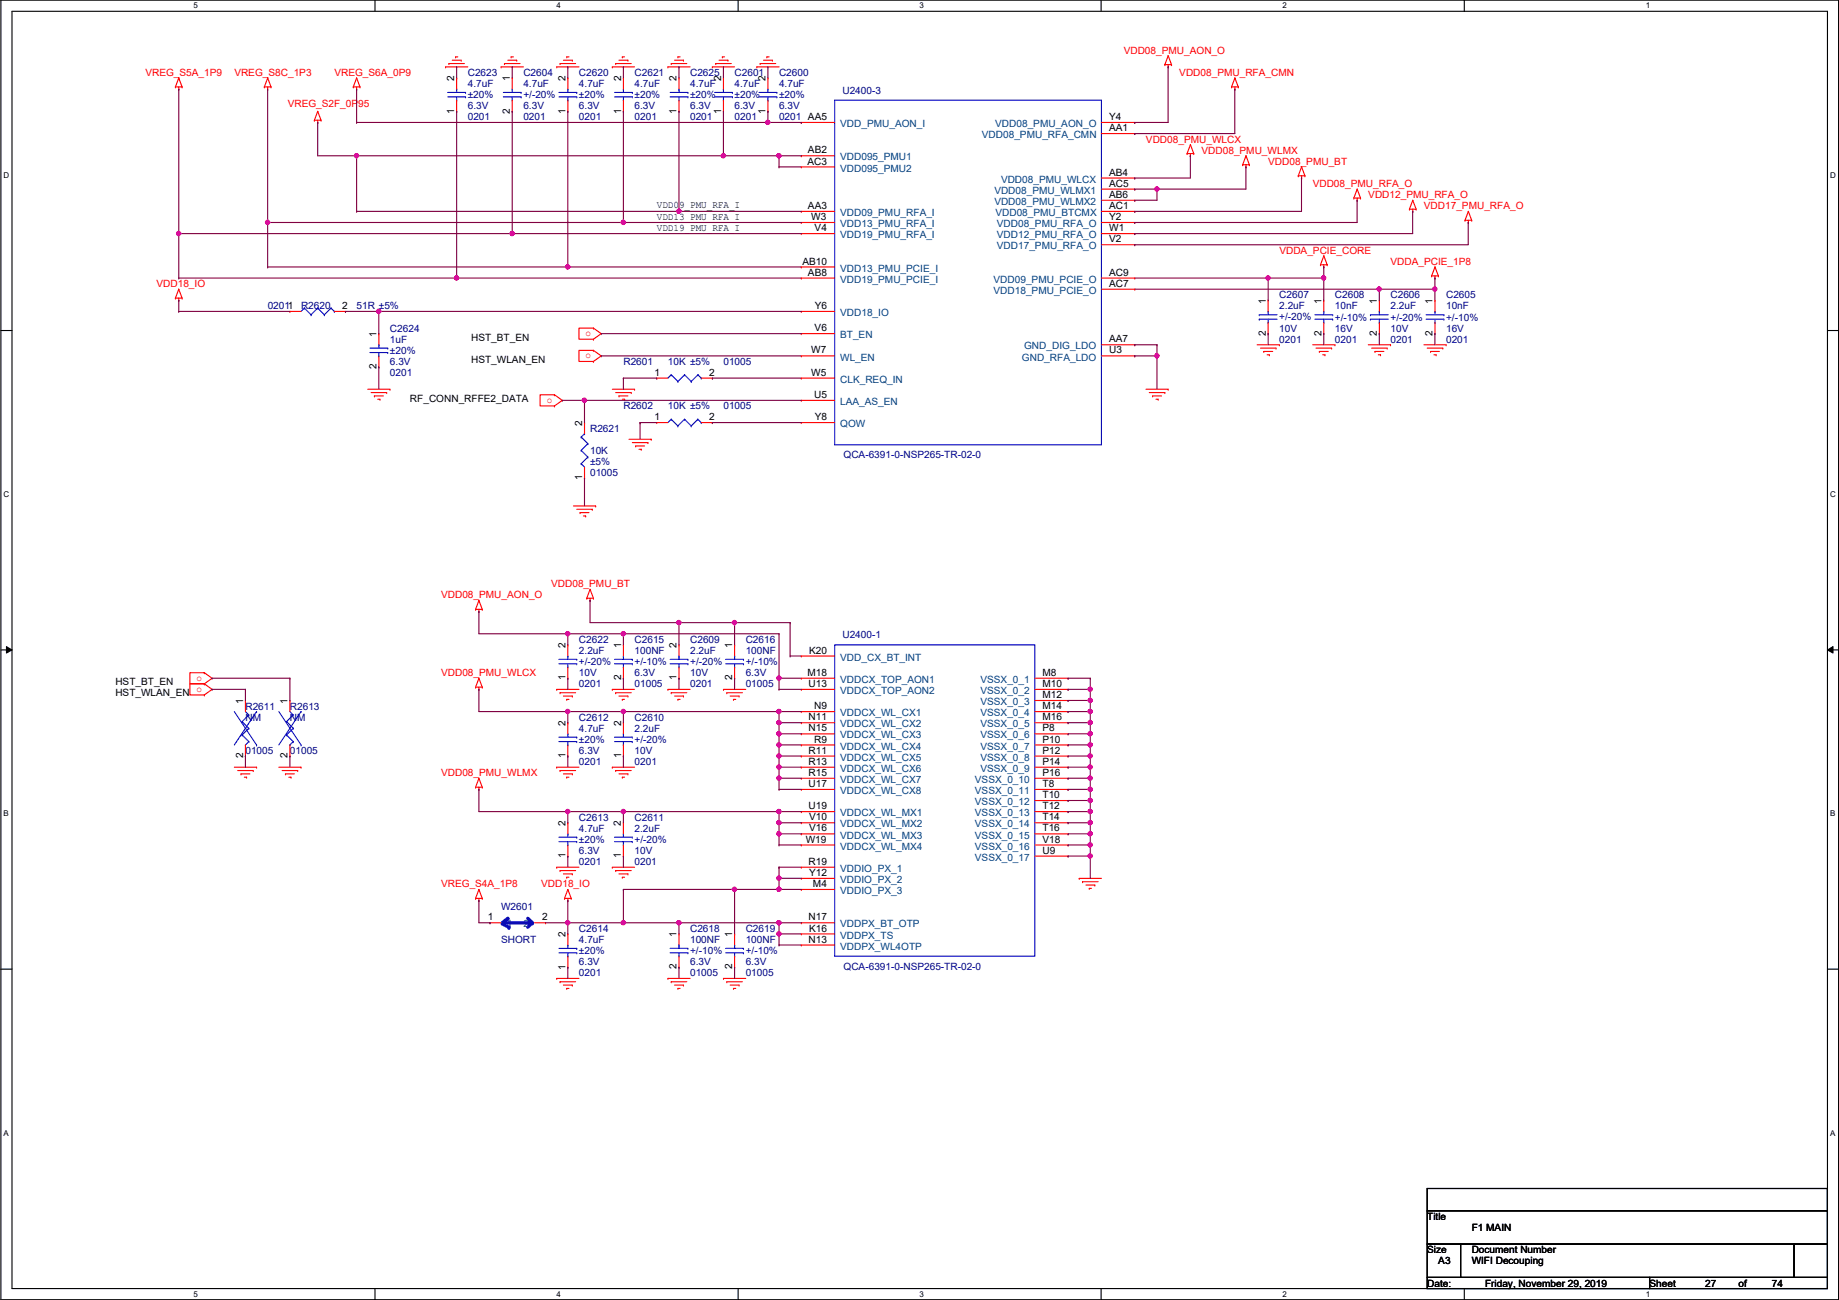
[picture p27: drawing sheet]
<svg xmlns="http://www.w3.org/2000/svg" width="420mm" height="297mm" viewBox="0 0 420 297" stroke-linecap="round" stroke-linejoin="round" font-family="sans-serif">
<defs><g id="words">
<g font-size="2.3" fill="#f00">
<text x="33.2" y="17.4">VREG_S5A_1P9</text>
<text x="53.5" y="17.4">VREG_S8C_1P3</text>
<text x="76.4" y="17.4">VREG_S6A_0P9</text>
<text x="256.7" y="12.3">VDD08_PMU_AON_O</text>
<text x="269.4" y="17.4">VDD08_PMU_RFA_CMN</text>
<text x="65.7" y="24.5">VREG_S2F_0P95</text>
<text x="261.8" y="32.6">VDD08_PMU_WLCX</text>
<text x="274.5" y="35.1">VDD08_PMU_WLMX</text>
<text x="289.8" y="37.7">VDD08_PMU_BT</text>
<text x="299.9" y="42.8">VDD08_PMU_RFA_O</text>
<text x="312.6" y="45.3">VDD12_PMU_RFA_O</text>
<text x="325.3" y="47.8">VDD17_PMU_RFA_O</text>
<text x="292.3" y="58">VDDA_PCIE_CORE</text>
<text x="35.8" y="65.6">VDD18_IO</text>
<text x="317.7" y="60.5">VDDA_PCIE_1P8</text>
<text x="133.8" y="76.8">o</text>
<text x="133.8" y="81.9">o</text>
<text x="124.9" y="92.1">o</text>
<text x="100.8" y="136.7">VDD08_PMU_AON_O</text>
<text x="125.9" y="134.2">VDD08_PMU_BT</text>
<text x="44.9" y="155.6">o</text>
<text x="100.8" y="154.5">VDD08_PMU_WLCX</text>
<text x="44.9" y="158.1">o</text>
<text x="100.8" y="177.4">VDD08_PMU_WLMX</text>
<text x="100.8" y="202.8">VREG_S4A_1P8</text>
<text x="123.6" y="202.8">VDD18_IO</text>
</g>
<g font-size="2.3" fill="#000080">
<text x="106.9" y="17.4">C2623</text>
<text x="119.6" y="17.4">C2604</text>
<text x="132.3" y="17.4">C2620</text>
<text x="145" y="17.4">C2621</text>
<text x="157.7" y="17.4">C2625</text>
<text x="167.8" y="17.4">C2601</text>
<text x="178" y="17.4">C2600</text>
<text x="106.9" y="19.9">4.7uF</text>
<text x="106.9" y="22.4">±20%</text>
<text x="119.6" y="19.9">4.7uF</text>
<text x="119.6" y="22.4">+/-20%</text>
<text x="132.3" y="19.9">4.7uF</text>
<text x="132.3" y="22.4">±20%</text>
<text x="145" y="19.9">4.7uF</text>
<text x="145" y="22.4">±20%</text>
<text x="157.7" y="19.9">4.7uF</text>
<text x="157.7" y="22.4">±20%</text>
<text x="167.8" y="19.9">4.7uF</text>
<text x="167.8" y="22.4">±20%</text>
<text x="178" y="19.9">4.7uF</text>
<text x="178" y="22.4">±20%</text>
<text x="192.5" y="21.4">U2400-3</text>
<text x="106.9" y="27.5">0201</text>
<text x="106.9" y="25">6.3V</text>
<text x="119.6" y="27.5">0201</text>
<text x="119.6" y="25">6.3V</text>
<text x="132.3" y="27.5">0201</text>
<text x="132.3" y="25">6.3V</text>
<text x="145" y="27.5">0201</text>
<text x="145" y="25">6.3V</text>
<text x="157.7" y="27.5">0201</text>
<text x="157.7" y="25">6.3V</text>
<text x="167.8" y="27.5">0201</text>
<text x="167.8" y="25">6.3V</text>
<text x="178" y="27.5">0201 AA5</text>
<text x="178" y="25">6.3V</text>
<text x="61.2" y="70.7">02011</text>
<text x="68.8" y="70.7">R2620</text>
<text x="81.5" y="70.7">51R ±5%</text>
<text x="292.3" y="68.2">C2607</text>
<text x="292.3" y="70.7">2.2uF</text>
<text x="305" y="68.2">C2608</text>
<text x="305" y="70.7">10nF</text>
<text x="317.7" y="68.2">C2606</text>
<text x="317.7" y="70.7">2.2uF</text>
<text x="330.4" y="68.2">C2605</text>
<text x="330.4" y="70.7">10nF</text>
<text x="89.1" y="75.8">C2624</text>
<text x="292.3" y="75.8">10V</text>
<text x="292.3" y="73.2">+/-20%</text>
<text x="305" y="75.8">16V</text>
<text x="305" y="73.2">+/-10%</text>
<text x="317.7" y="75.8">10V</text>
<text x="317.7" y="73.2">+/-20%</text>
<text x="330.4" y="75.8">16V</text>
<text x="330.4" y="73.2">+/-10%</text>
<text x="89.1" y="78.3">1uF</text>
<text x="89.1" y="83.4">6.3V</text>
<text x="89.1" y="80.9">±20%</text>
<text x="142.4" y="83.4">R2601</text>
<text x="152.6" y="83.4">10K ±5%</text>
<text x="165.3" y="83.4">01005</text>
<text x="292.3" y="78.3">0201</text>
<text x="305" y="78.3">0201</text>
<text x="317.7" y="78.3">0201</text>
<text x="330.4" y="78.3">0201</text>
<text x="89.1" y="85.9">0201</text>
<text x="142.4" y="93.5">R2602</text>
<text x="152.6" y="93.5">10K ±5%</text>
<text x="165.3" y="93.5">01005</text>
<text x="134.8" y="98.6">R2621</text>
<text x="134.8" y="103.7">10K</text>
<text x="134.8" y="106.3">±5%</text>
<text x="192.7" y="104.7">QCA-6391-0-NSP265-TR-02-0</text>
<text x="134.8" y="108.8">01005</text>
<text x="132.3" y="146.9">C2622</text>
<text x="132.3" y="149.4">2.2uF</text>
<text x="145" y="146.9">C2615</text>
<text x="145" y="149.4">100NF</text>
<text x="157.7" y="146.9">C2609</text>
<text x="157.7" y="149.4">2.2uF</text>
<text x="170.4" y="146.9">C2616</text>
<text x="170.4" y="149.4">100NF</text>
<text x="192.5" y="145.9">U2400-1</text>
<text x="132.3" y="154.5">10V</text>
<text x="132.3" y="152">+/-20%</text>
<text x="145" y="154.5">6.3V</text>
<text x="145" y="152">+/-10%</text>
<text x="157.7" y="154.5">10V</text>
<text x="157.7" y="152">+/-20%</text>
<text x="170.4" y="154.5">6.3V</text>
<text x="170.4" y="152">+/-10%</text>
<text x="132.3" y="157">0201</text>
<text x="145" y="157.1">01005</text>
<text x="157.7" y="157.1">0201</text>
<text x="170.4" y="157">01005</text>
<text x="56.1" y="162.1">R2611</text>
<text x="56.1" y="164.7">NM</text>
<text x="66.2" y="162.1">R2613</text>
<text x="66.2" y="164.7">NM</text>
<text x="132.3" y="164.7">C2612</text>
<text x="132.3" y="167.2">4.7uF</text>
<text x="145" y="164.7">C2610</text>
<text x="145" y="167.2">2.2uF</text>
<text x="56.1" y="172.3">01005</text>
<text x="66.2" y="172.3">01005</text>
<text x="132.3" y="172.3">6.3V</text>
<text x="132.3" y="169.7">±20%</text>
<text x="145" y="172.3">10V</text>
<text x="145" y="169.7">+/-20%</text>
<text x="132.3" y="174.8">0201</text>
<text x="145" y="174.8">0201</text>
<text x="132.3" y="187.5">C2613</text>
<text x="132.3" y="190.1">4.7uF</text>
<text x="145" y="187.5">C2611</text>
<text x="145" y="190.1">2.2uF</text>
<text x="132.3" y="197.7">0201</text>
<text x="132.3" y="195.1">6.3V</text>
<text x="132.3" y="192.6">±20%</text>
<text x="145" y="197.7">0201</text>
<text x="145" y="195.1">10V</text>
<text x="145" y="192.6">+/-20%</text>
<text x="114.5" y="207.8">W2601</text>
<text x="114.5" y="215.5">SHORT</text>
<text x="132.3" y="212.9">C2614</text>
<text x="132.3" y="215.5">4.7uF</text>
<text x="157.7" y="212.9">C2618</text>
<text x="157.7" y="215.5">100NF</text>
<text x="170.4" y="212.9">C2619</text>
<text x="170.4" y="215.5">100NF</text>
<text x="132.3" y="220.6">6.3V</text>
<text x="132.3" y="218">±20%</text>
<text x="157.7" y="220.5">6.3V</text>
<text x="157.7" y="218">+/-10%</text>
<text x="170.4" y="220.5">6.3V</text>
<text x="170.4" y="218">+/-10%</text>
<text x="192.7" y="221.6">QCA-6391-0-NSP265-TR-02-0</text>
<text x="132.3" y="223.1">0201</text>
<text x="157.7" y="223.1">01005</text>
<text x="170.4" y="223.1">01005</text>
</g>
<g font-size="2.3">
<text x="103.8" y="18.6" transform="rotate(-90 103.8 18.6)">2</text>
<text x="116.5" y="18.6" transform="rotate(-90 116.5 18.6)">1</text>
<text x="129.2" y="18.6" transform="rotate(-90 129.2 18.6)">2</text>
<text x="141.9" y="18.6" transform="rotate(-90 141.9 18.6)">2</text>
<text x="154.6" y="18.6" transform="rotate(-90 154.6 18.6)">2</text>
<text x="164.7" y="18.6" transform="rotate(-90 164.7 18.6)">2</text>
<text x="174.9" y="18.6" transform="rotate(-90 174.9 18.6)">2</text>
<text x="103.8" y="25.9" transform="rotate(-90 103.8 25.9)">1</text>
<text x="116.5" y="25.9" transform="rotate(-90 116.5 25.9)">2</text>
<text x="129.2" y="25.9" transform="rotate(-90 129.2 25.9)">1</text>
<text x="141.9" y="25.9" transform="rotate(-90 141.9 25.9)">1</text>
<text x="154.6" y="25.9" transform="rotate(-90 154.6 25.9)">1</text>
<text x="164.7" y="25.9" transform="rotate(-90 164.7 25.9)">1</text>
<text x="174.9" y="25.9" transform="rotate(-90 174.9 25.9)">1</text>
<text x="253.4" y="30">AA1</text>
<text x="253.4" y="27.4">Y4</text>
<text x="184.6" y="35">AB2</text>
<text x="184.5" y="37.6">AC3</text>
<text x="253.4" y="40.1">AB4</text>
<text x="150.1" y="47.6">VDD09_PMU_RFA_I</text>
<text x="184.6" y="47.7">AA3</text>
<text x="253.4" y="47.7">AC1</text>
<text x="253.4" y="45.2">AB6</text>
<text x="253.4" y="42.7">AC5</text>
<text x="150.1" y="50.2">VDD13_PMU_RFA_I</text>
<text x="150.1" y="52.7">VDD19_PMU_RFA_I</text>
<text x="185.4" y="50.3">W3</text>
<text x="186.1" y="52.8">V4</text>
<text x="253.4" y="52.8">W1</text>
<text x="253.4" y="50.3">Y2</text>
<text x="253.4" y="55.4">V2</text>
<text x="183.3" y="60.4">AB10</text>
<text x="184.6" y="63">AB8</text>
<text x="253.4" y="65.5">AC7</text>
<text x="253.4" y="63">AC9</text>
<text x="78.2" y="70.6">2</text>
<text x="186.2" y="70.6">Y6</text>
<text x="289.2" y="69.4" transform="rotate(-90 289.2 69.4)">1</text>
<text x="301.9" y="69.4" transform="rotate(-90 301.9 69.4)">1</text>
<text x="314.6" y="69.4" transform="rotate(-90 314.6 69.4)">1</text>
<text x="327.3" y="69.4" transform="rotate(-90 327.3 69.4)">1</text>
<text x="86" y="77" transform="rotate(-90 86 77)">1</text>
<text x="107.6" y="77.8">HST_BT_EN</text>
<text x="186.1" y="75.7">V6</text>
<text x="289.2" y="76.7" transform="rotate(-90 289.2 76.7)">2</text>
<text x="301.9" y="76.7" transform="rotate(-90 301.9 76.7)">2</text>
<text x="314.6" y="76.7" transform="rotate(-90 314.6 76.7)">2</text>
<text x="327.3" y="76.7" transform="rotate(-90 327.3 76.7)">2</text>
<text x="107.6" y="82.9">HST_WLAN_EN</text>
<text x="185.4" y="80.8">W7</text>
<text x="253.4" y="80.8">U3</text>
<text x="253.4" y="78.2">AA7</text>
<text x="86" y="84.4" transform="rotate(-90 86 84.4)">2</text>
<text x="149.5" y="85.8">1</text>
<text x="162" y="85.8">2</text>
<text x="185.4" y="85.8">W5</text>
<text x="93.7" y="91.8">RF_CONN_RFFE2_DATA</text>
<text x="186" y="90.9">U5</text>
<text x="133" y="97.3" transform="rotate(-90 133 97.3)">2</text>
<text x="149.5" y="96">1</text>
<text x="162" y="96">2</text>
<text x="186.2" y="96">Y8</text>
<text x="133" y="109.8" transform="rotate(-90 133 109.8)">1</text>
<text x="129.2" y="148.1" transform="rotate(-90 129.2 148.1)">2</text>
<text x="141.9" y="148.1" transform="rotate(-90 141.9 148.1)">1</text>
<text x="154.6" y="148.1" transform="rotate(-90 154.6 148.1)">2</text>
<text x="167.3" y="148.1" transform="rotate(-90 167.3 148.1)">1</text>
<text x="184.9" y="149.3">K20</text>
<text x="129.2" y="155.5" transform="rotate(-90 129.2 155.5)">1</text>
<text x="141.9" y="155.5" transform="rotate(-90 141.9 155.5)">2</text>
<text x="154.6" y="155.5" transform="rotate(-90 154.6 155.5)">1</text>
<text x="167.3" y="155.5" transform="rotate(-90 167.3 155.5)">2</text>
<text x="184.5" y="154.4">M18</text>
<text x="238.2" y="154.4">M8</text>
<text x="26.4" y="159.1">HST_WLAN_EN</text>
<text x="26.4" y="156.5">HST_BT_EN</text>
<text x="55.5" y="160.8" transform="rotate(-90 55.5 160.8)">1</text>
<text x="65.7" y="160.8" transform="rotate(-90 65.7 160.8)">1</text>
<text x="184.7" y="157">U13</text>
<text x="238.2" y="159.5">M12</text>
<text x="238.2" y="157">M10</text>
<text x="129.2" y="165.9" transform="rotate(-90 129.2 165.9)">2</text>
<text x="141.9" y="165.9" transform="rotate(-90 141.9 165.9)">2</text>
<text x="184.7" y="167.1">N15</text>
<text x="184.7" y="164.6">N11</text>
<text x="186" y="162">N9</text>
<text x="238.2" y="167.1">P8</text>
<text x="238.2" y="164.6">M16</text>
<text x="238.2" y="162">M14</text>
<text x="55.5" y="173.3" transform="rotate(-90 55.5 173.3)">2</text>
<text x="65.7" y="173.3" transform="rotate(-90 65.7 173.3)">2</text>
<text x="129.2" y="173.3" transform="rotate(-90 129.2 173.3)">1</text>
<text x="141.9" y="173.3" transform="rotate(-90 141.9 173.3)">1</text>
<text x="184.7" y="172.2">R11</text>
<text x="186" y="169.7">R9</text>
<text x="238.2" y="172.2">P12</text>
<text x="238.2" y="169.7">P10</text>
<text x="184.7" y="179.8">U17</text>
<text x="184.7" y="177.3">R15</text>
<text x="184.7" y="174.7">R13</text>
<text x="238.2" y="179.8">T8</text>
<text x="238.2" y="177.3">P16</text>
<text x="238.2" y="174.7">P14</text>
<text x="184.7" y="184.9">U19</text>
<text x="238.2" y="184.9">T12</text>
<text x="238.2" y="182.4">T10</text>
<text x="129.2" y="188.8" transform="rotate(-90 129.2 188.8)">2</text>
<text x="141.9" y="188.7" transform="rotate(-90 141.9 188.7)">2</text>
<text x="184.9" y="190">V16</text>
<text x="184.9" y="187.4">V10</text>
<text x="238.2" y="190">T16</text>
<text x="238.2" y="187.4">T14</text>
<text x="129.2" y="196.1" transform="rotate(-90 129.2 196.1)">1</text>
<text x="141.9" y="196.1" transform="rotate(-90 141.9 196.1)">1</text>
<text x="184.1" y="192.5">W19</text>
<text x="184.7" y="197.6">R19</text>
<text x="238.2" y="195.1">U9</text>
<text x="238.2" y="192.5">V18</text>
<text x="184.9" y="200.1">Y12</text>
<text x="185.7" y="202.7">M4</text>
<text x="111.4" y="210.3">1</text>
<text x="123.9" y="210.3">2</text>
<text x="129.2" y="214.2" transform="rotate(-90 129.2 214.2)">2</text>
<text x="154.6" y="214.1" transform="rotate(-90 154.6 214.1)">1</text>
<text x="167.3" y="214.2" transform="rotate(-90 167.3 214.2)">1</text>
<text x="184.7" y="215.4">N13</text>
<text x="184.7" y="210.3">N17</text>
<text x="184.9" y="212.8">K16</text>
<text x="129.2" y="221.5" transform="rotate(-90 129.2 221.5)">1</text>
<text x="154.6" y="221.5" transform="rotate(-90 154.6 221.5)">2</text>
<text x="167.3" y="221.5" transform="rotate(-90 167.3 221.5)">2</text>
<text x="326.1" y="278.7">Title</text>
<text x="336.2" y="281.3">F1 MAIN</text>
<text x="326.1" y="286.3">Size</text>
<text x="336.2" y="286.3">Document Number</text>
<text x="326.1" y="294">Date:</text>
<text x="328.6" y="288.9">A3</text>
<text x="336.2" y="288.9">WIFI Decouping</text>
<text x="339.3" y="294">Friday, November 29, 2019</text>
<text x="376.9" y="294">Sheet</text>
<text x="389.6" y="294">27</text>
<text x="397.2" y="294">of</text>
<text x="404.8" y="294">74</text>
</g>
<g font-size="2.3" fill="#004080">
<text x="192" y="29">VDD_PMU_AON_I</text>
<text x="227.4" y="29">VDD08_PMU_AON_O</text>
<text x="224.3" y="31.6">VDD08_PMU_RFA_CMN</text>
<text x="192" y="39.2">VDD095_PMU2</text>
<text x="192" y="36.7">VDD095_PMU1</text>
<text x="228.7" y="41.7">VDD08_PMU_WLCX</text>
<text x="227.2" y="46.8">VDD08_PMU_WLMX2</text>
<text x="227.2" y="44.3">VDD08_PMU_WLMX1</text>
<text x="192" y="51.9">VDD13_PMU_RFA_I</text>
<text x="192" y="49.4">VDD09_PMU_RFA_I</text>
<text x="227.4" y="49.4">VDD08_PMU_BTCMX</text>
<text x="227.8" y="51.9">VDD08_PMU_RFA_O</text>
<text x="192" y="54.4">VDD19_PMU_RFA_I</text>
<text x="227.8" y="57">VDD17_PMU_RFA_O</text>
<text x="227.8" y="54.4">VDD12_PMU_RFA_O</text>
<text x="192" y="64.6">VDD19_PMU_PCIE_I</text>
<text x="192" y="62.1">VDD13_PMU_PCIE_I</text>
<text x="227" y="64.6">VDD09_PMU_PCIE_O</text>
<text x="227" y="67.1">VDD18_PMU_PCIE_O</text>
<text x="192" y="77.3">BT_EN</text>
<text x="192" y="72.2">VDD18_IO</text>
<text x="192" y="82.4">WL_EN</text>
<text x="233.5" y="82.4">GND_RFA_LDO</text>
<text x="234" y="79.8">GND_DIG_LDO</text>
<text x="192" y="87.5">CLK_REQ_IN</text>
<text x="192" y="92.5">LAA_AS_EN</text>
<text x="192" y="97.6">QOW</text>
<text x="192" y="151">VDD_CX_BT_INT</text>
<text x="192" y="158.6">VDDCX_TOP_AON2</text>
<text x="192" y="156">VDDCX_TOP_AON1</text>
<text x="224" y="161.1">VSSX_0_3</text>
<text x="224" y="158.6">VSSX_0_2</text>
<text x="224" y="156">VSSX_0_1</text>
<text x="192" y="166.2">VDDCX_WL_CX2</text>
<text x="192" y="163.7">VDDCX_WL_CX1</text>
<text x="224" y="166.2">VSSX_0_5</text>
<text x="224" y="163.7">VSSX_0_4</text>
<text x="192" y="173.8">VDDCX_WL_CX5</text>
<text x="192" y="171.3">VDDCX_WL_CX4</text>
<text x="192" y="168.7">VDDCX_WL_CX3</text>
<text x="224" y="173.8">VSSX_0_8</text>
<text x="224" y="171.3">VSSX_0_7</text>
<text x="224" y="168.7">VSSX_0_6</text>
<text x="192" y="178.9">VDDCX_WL_CX7</text>
<text x="192" y="176.4">VDDCX_WL_CX6</text>
<text x="222.7" y="178.9">VSSX_0_10</text>
<text x="224" y="176.4">VSSX_0_9</text>
<text x="192" y="181.4">VDDCX_WL_CX8</text>
<text x="222.7" y="184">VSSX_0_12</text>
<text x="222.7" y="181.4">VSSX_0_11</text>
<text x="192" y="191.6">VDDCX_WL_MX3</text>
<text x="192" y="189.1">VDDCX_WL_MX2</text>
<text x="192" y="186.5">VDDCX_WL_MX1</text>
<text x="222.7" y="191.6">VSSX_0_15</text>
<text x="222.7" y="189.1">VSSX_0_14</text>
<text x="222.7" y="186.5">VSSX_0_13</text>
<text x="192" y="194.1">VDDCX_WL_MX4</text>
<text x="222.7" y="196.7">VSSX_0_17</text>
<text x="222.7" y="194.1">VSSX_0_16</text>
<text x="192" y="201.8">VDDIO_PX_2</text>
<text x="192" y="199.2">VDDIO_PX_1</text>
<text x="192" y="204.3">VDDIO_PX_3</text>
<text x="115.8" y="211.9">1</text>
<text x="119.6" y="211.9">2</text>
<text x="192" y="214.5">VDDPX_TS</text>
<text x="192" y="211.9">VDDPX_BT_OTP</text>
<text x="192" y="217">VDDPX_WL4OTP</text>
</g>
<g font-size="1.8">
<text x="44.2" y="1.9">5</text>
<text x="127.1" y="1.9">4</text>
<text x="210.1" y="1.9">3</text>
<text x="293" y="1.9">2</text>
<text x="376" y="1.9">1</text>
<text x=".8" y="40.6">D</text>
<text x="418.2" y="40.6">D</text>
<text x=".8" y="113.6">C</text>
<text x="418.2" y="113.6">C</text>
<text x=".8" y="186.6">B</text>
<text x="418.2" y="186.6">B</text>
<text x=".8" y="259.5">A</text>
<text x="418.2" y="259.5">A</text>
<text x="44.2" y="296.3">5</text>
<text x="127.1" y="296.3">4</text>
<text x="210.1" y="296.3">3</text>
<text x="293" y="296.3">2</text>
<text x="376" y="296.3">1</text>
</g>
</g></defs>
<path d="M.2 0h419.9v297h-419.9zM2.7 2.6h414.8v291.8h-414.8z" fill="none" stroke="#000" stroke-width=".25"/>
<g fill="#fff">
<path d="M44.2 .3h1v2h-1z"/>
<path d="M44.2 294.7h1v2h-1z"/>
</g>
<path d="M85.7 0v2.6M85.7 294.4v2.6" fill="none" stroke="#000" stroke-width=".25"/>
<g fill="#fff">
<path d="M127.1 .3h1v2h-1z"/>
<path d="M127.1 294.7h1v2h-1z"/>
</g>
<path d="M168.6 0v2.6M168.6 294.4v2.6" fill="none" stroke="#000" stroke-width=".25"/>
<g fill="#fff">
<path d="M210.1 .3h1v2h-1z"/>
<path d="M210.1 294.7h1v2h-1z"/>
</g>
<path d="M251.6 0v2.6M251.6 294.4v2.6" fill="none" stroke="#000" stroke-width=".25"/>
<g fill="#fff">
<path d="M293 .3h1v2h-1z"/>
<path d="M293 294.7h1v2h-1z"/>
</g>
<path d="M334.5 0v2.6M334.5 294.4v2.6" fill="none" stroke="#000" stroke-width=".25"/>
<g fill="#fff">
<path d="M376 .3h1v2h-1z"/>
<path d="M376 294.7h1v2h-1z"/>
<path d="M.8 39h1.3v2h-1.3z"/>
<path d="M418.2 39h1.2v2h-1.2z"/>
<path d="M.8 112h1.3v2h-1.3z"/>
<path d="M418.2 112h1.2v2h-1.2z"/>
</g>
<path d="M.2 75.5h2.5M417.5 75.5h2.6" fill="none" stroke="#000" stroke-width=".25"/>
<g fill="#fff">
<path d="M.8 185h1.2v1.9h-1.2z"/>
<path d="M418.2 185h1.1v1.9h-1.1z"/>
</g>
<path d="M.2 148.5h2.5M417.5 148.5h2.6" fill="none" stroke="#000" stroke-width=".25"/>
<path d="M1.5 147.7l1.2 .8-1.2 .7zM417.5 148.5l1.3-.8v1.5z" fill="#000"/>
<path d="M1.5 147.7l1.2 .8-1.2 .7zM417.5 148.5l1.3-.8v1.5z" fill="none" stroke="#000" stroke-width=".23"/>
<g fill="#fff">
<path d="M.8 257.9h1.2v2h-1.2z"/>
<path d="M418.2 257.9h1.1v2h-1.1z"/>
</g>
<path d="M.2 221.4h2.5M417.5 221.4h2.6M326.1 271.6h91.4v5h-91.4zM326.1 276.6h91.4v7.7h-91.4zM326.1 284.3h7.6v7.6h-7.6zM326.1 291.9h50.8v2.5h-50.8zM333.7 284.3h76.2v7.6h-76.2zM376.9 291.9h40.6v2.5h-40.6zM409.9 284.3h7.6v7.6h-7.6z" fill="none" stroke="#000" stroke-width=".25"/>
<g fill="none" stroke="#f00" stroke-width=".25">
<path d="M40.1 19.9h.1M40.1 19.9h1.5M40.8 17.8h.1M40.8 19.9v.5M40.8 17.8l-.7 2.1M40.8 17.8l.8 2.1M41.6 19.9h.1M60.4 19.9h.1M60.4 19.9h1.5M61.2 17.8h.1M61.2 19.9v.5M61.2 17.8l-.8 2.1"/>
<path d="M61.2 17.8l.7 2.1M61.9 19.9h.1M80.7 19.9h.1M80.7 19.9h1.5M81.5 17.8h.1M81.5 19.9v.5M81.5 17.8l-.8 2.1M81.5 17.8l.7 2.1M82.2 19.9h.1M101.8 15.3h.1M101.8 15.3h5.1M102.6 14.5h.1"/>
<path d="M102.6 14.5h3.5M103.3 13.8h2.1M104.1 13h.1M104.1 13h.5M105.4 13.8h.1M114.5 15.3h.1M114.5 15.3h5.1M115.3 14.5h.1M115.3 14.5h3.5M116 13.8h2.1M116.8 13h.1M116.8 13h.5"/>
<path d="M118.1 13.8h.1M127.2 15.3h.1M127.2 15.3h5.1M128 14.5h.1M128 14.5h3.5M128.7 13.8h2.1M129.5 13h.1M129.5 13h.5M129.7 17.8h.1M129.7 17.8v2.6M130.8 13.8h.1M139.9 15.3h.1"/>
<path d="M139.9 15.3h5.1M140.7 14.5h.1M140.7 14.5h3.5M141.4 13.8h2.1M142.2 13h.1M142.2 13h.5M142.4 17.8h.1M142.4 17.8v2.6M143.5 13.8h.1M152.6 15.3h.1M152.6 15.3h5.1M153.4 14.5h.1"/>
<path d="M153.4 14.5h3.5M154.1 13.8h2.1M154.9 13h.1M154.9 13h.5M155.1 17.8h.1M155.1 17.8v2.6M156.2 13.8h.1M162.8 15.3h.1M162.8 15.3h5M163.5 14.5h.1M163.5 14.5h3.6M164.3 13.8h2"/>
<path d="M165 13h.1M165 13h.6M166.3 13.8h.1M172.9 15.3h.1M172.9 15.3h5.1M173.7 14.5h.1M173.7 14.5h3.5M174.4 13.8h2.1M175.2 13h.1M175.2 13h.5M175.5 17.8h.1M175.5 17.8v2.6"/>
<path d="M176.5 13.8h.1M266.1 14.8h.1M266.1 14.8h1.6M266.9 15.3h.1M266.9 12.7h.1M266.9 14.8v.5M266.9 12.7l-.8 2.1M266.9 12.7l.8 2.1M267.7 14.8h.1M281.4 19.9h.1M281.4 19.9h1.5M282.1 17.8h.1"/>
<path d="M282.1 19.9v.5M282.1 17.8l-.7 2.1M282.1 17.8l.8 2.1M282.9 19.9h.1M40.8 20.4h.1M61.2 20.4h.1M71.8 27.5h.1M71.8 27.5h1.6M72.6 28h.1M72.6 25.4h.1M72.6 27.5v.5M72.6 25.4l.8 2.1"/>
<path d="M72.6 25.4l-.8 2.1M73.4 27.5h.1M81.5 20.4h.1M129.7 25.4h.1M129.7 22.9v2.5M142.4 25.4h.1M142.4 22.9v2.5M155.1 25.4h.1M155.1 22.9v2.5M175.5 25.4h.1M175.5 22.9v2.5M271.2 35.1h.1"/>
<path d="M271.2 35.1h1.5M272 35.6h.1M272 33.1h.1M272 35.1v.5M272 33.1l-.8 2M272 33.1l.7 2M272.7 35.1h.1M282.1 20.4h.1M283.9 37.6h.1M283.9 37.6h1.5M284.7 38.1h.1M284.7 35.6h.1"/>
<path d="M284.7 37.6v.5M284.7 35.6l-.8 2M284.7 35.6l.7 2M285.4 37.6h.1M297.4 38.1h.1M297.4 38.1l-.8 2.1M297.4 38.1l.7 2.1M296.6 40.2h.1M296.6 40.2h1.5M297.4 40.7h.1M297.4 40.2v.5M298.1 40.2h.1"/>
<path d="M302.5 58.5h.1M302.5 58.5l-.8 2M302.5 58.5l.7 2M309.3 45.3h.1M309.3 45.3h1.5M310.1 45.8h.1M310.1 43.2h.1M310.1 45.3v.5M310.1 43.2l-.8 2.1M310.1 43.2l.7 2.1M310.8 45.3h.1M322 47.8h.1"/>
<path d="M322 47.8h1.5M322.8 48.3h.1M322.8 45.8h.1M322.8 47.8v.5M322.8 45.8l-.8 2M322.8 45.8l.7 2M323.5 47.8h.1M334.7 50.3h.1M334.7 50.3h1.5M335.5 50.8h.1M335.5 48.3h.1M335.5 50.3v.5"/>
<path d="M335.5 48.3l-.8 2M335.5 48.3l.7 2M336.2 50.3h.1M40.1 68.1h.1M40.1 68.1h1.5M40.8 68.6h.1M40.8 66.1h.1M40.8 68.1v.5M40.8 66.1l-.7 2M40.8 66.1l.8 2M41.6 68.1h.1M135.6 75h.1"/>
<path d="M135.6 77.5h.1M135.6 75h-3.3v2.5h3.3M135.6 75l1.8 1.2-1.8 1.3M287.2 78.8h5.1M288 79.5h3.5M291.5 79.5h.1M292.3 78.8h.1M299.9 78.8h5.1M300.7 79.5h3.5M301.7 60.5h.1M301.7 60.5h1.5M302.4 76.2h.1"/>
<path d="M302.4 73.7v2.5M302.4 68.6h.1M302.4 68.6v2.6M302.5 61h.1M302.5 60.5v.5M303.2 60.5h.1M304.2 79.5h.1M305 78.8h.1M312.6 78.8h5.1M313.4 79.5h3.5M315.1 76.2h.1M315.1 73.7v2.5"/>
<path d="M315.1 68.6h.1M315.1 68.6v2.6M316.9 79.5h.1M317.7 78.8h.1M325.3 78.8h5.1M326.1 79.5h3.5M327.1 63h.1M327.1 63h1.5M327.9 76.2h.1M327.9 73.7v2.5M327.9 68.6h.1M327.9 68.6v2.6"/>
<path d="M327.9 63.5h.1M327.9 61h.1M327.9 63v.5M327.9 61l-.8 2M327.9 61l.7 2M328.6 63h.1M329.6 79.5h.1M330.4 78.8h.1M84 88.9h5.1M84.8 89.7h3.5M85.5 90.5h.1M85.5 90.5h2.1"/>
<path d="M86.3 91.2h.5M86.8 91.2h.1M88.3 89.7h.1M89.1 88.9h.1M126.7 90.2h.1M126.7 92.8h.1M126.7 90.2h-3.3v2.6h3.3M126.7 90.2l1.8 1.3-1.8 1.3M133.5 96.6h.1M133.5 96.6v2.5M135.6 80.1h.1M135.6 82.6h.1"/>
<path d="M135.6 80.1h-3.3v2.5h3.3M135.6 80.1l1.8 1.2-1.8 1.3M139.9 88.9h5.1M140.7 89.7h3.5M141.4 90.5h.1M141.4 90.5h2.1M142.2 91.2h.5M142.7 91.2h.1M144.2 89.7h.1M145 88.9h.1M150.1 86.4h.1M150.1 86.4h2.5"/>
<path d="M160.2 86.4h2.6M162.8 86.4h.1M261.8 88.9h5.1M262.6 89.7h3.5M263.3 90.5h.1M263.3 90.5h2.1M264.1 91.2h.5M264.6 91.2h.1M266.1 89.7h.1M266.9 88.9h.1M288.7 80.3h.1M288.7 80.3h2.1"/>
<path d="M289.5 81.1h.5M290 81.1h.1M301.4 80.3h.1M301.4 80.3h2.1M302.2 81.1h.5M302.7 81.1h.1M314.1 80.3h.1M314.1 80.3h2.1M314.9 81.1h.5M315.4 81.1h.1M326.8 80.3h.1M326.8 80.3h2.1"/>
<path d="M327.6 81.1h.5M328.1 81.1h.1M131 115.6h5.1M131.8 116.4h3.5M132.5 117.1h.1M132.5 117.1h2.1M133.3 117.9h.5M133.5 109.3h.1M133.5 106.7v2.6M133.8 117.9h.1M135.3 116.4h.1M136.1 115.6h.1"/>
<path d="M143.7 100.4h5.1M144.5 101.1h3.5M145.2 101.9h.1M145.2 101.9h2.1M146 102.7h.5M146.5 102.7h.1M148 101.1h.1M148.8 100.4h.1M108.7 139.2h.1M108.7 139.2h1.5M109.4 139.7h.1M109.4 137.2h.1"/>
<path d="M109.4 139.2v.5M109.4 137.2l.8 2M109.4 137.2l-.7 2M110.2 139.2h.1M134.1 136.7h.1M134.1 136.7h1.5M134.8 137.2h.1M134.8 134.7h.1M134.8 136.7v.5M134.8 134.7l.8 2M134.8 134.7l-.7 2M135.6 136.7h.1"/>
<path d="M46.7 158.8h.1M46.7 156.2h-3.3v2.6h3.3M46.7 156.2l1.8 1.3-1.8 1.3M46.7 153.7h.1M46.7 156.2h.1M46.7 153.7h-3.3v2.5h3.3M46.7 153.7l1.8 1.3-1.8 1.2M108.7 157h.1M108.7 157h1.5M109.4 157.5h.1M109.4 155h.1M109.4 157v.5"/>
<path d="M109.4 155l.8 2M109.4 155l-.7 2M110.2 157h.1M127.2 157.5h.1M127.2 157.5h5.1M128 158.3h.1M128 158.3h3.5M128.7 159h2.1M129.5 159.8h.1M129.5 159.8h.5M130.8 159h.1M139.9 157.5h.1"/>
<path d="M139.9 157.5h5.1M140.7 158.3h.1M140.7 158.3h3.5M141.4 159h2.1M142.2 159.8h.1M142.2 159.8h.5M142.4 155h.1M142.4 152.4v2.6M142.4 147.4h.1M142.4 147.4v2.5M143.5 159h.1M152.6 157.5h.1"/>
<path d="M152.6 157.5h5.1M153.4 158.3h.1M153.4 158.3h3.5M154.1 159h2.1M154.9 159.8h.1M154.9 159.8h.5M155.1 147.4h.1M155.1 147.4v2.5M155.1 155h.1M155.1 152.4v2.6M156.2 159h.1M165.3 157.5h.1"/>
<path d="M165.3 157.5h5.1M166.1 158.3h.1M166.1 158.3h3.5M166.8 159h2.1M167.6 159.8h.1M167.6 159.8h.5M167.8 155h.1M167.8 152.4v2.6M167.8 147.4h.1M167.8 147.4v2.5M168.9 159h.1M183.1 157.5h.1"/>
<path d="M183.1 157.5h7.6M183.1 155h.1M183.1 155h7.6M183.1 149.9h.1M183.1 149.9h7.6M236.4 157.5h7.6M236.4 155h7.6M244 157.5h.1M244 155h.1M53.5 175.3h5.1M54.3 176.1h3.6M55.1 176.8h.1"/>
<path d="M55.1 176.8h2M55.8 177.6h.5M56.1 172.8h.1M56.1 170.2v2.6M56.1 160.1h.1M56.1 160.1v2.5M56.3 177.6h.1M57.9 176.1h.1M58.6 175.3h.1M63.7 175.3h5.1M64.5 176.1h3.5M65.2 176.8h.1"/>
<path d="M65.2 176.8h2.1M66 177.6h.5M66.5 177.6h.1M68 176.1h.1M68.8 175.3h.1M108.7 179.9h.1M108.7 179.9h1.5M109.4 177.8h.1M109.4 179.9v.5M109.4 177.8l.8 2.1M109.4 177.8l-.7 2.1M110.2 179.9h.1"/>
<path d="M127.2 175.3h.1M127.2 175.3h5.1M128 176.1h.1M128 176.1h3.5M128.7 176.8h2.1M129.5 177.6h.1M129.5 177.6h.5M130.8 176.8h.1M139.9 175.3h.1M139.9 175.3h5.1M140.7 176.1h.1M140.7 176.1h3.5"/>
<path d="M141.4 176.8h2.1M142.2 177.6h.1M142.2 177.6h.5M143.5 176.8h.1M183.1 177.8h.1M183.1 177.8h7.6M183.1 175.3h.1M183.1 175.3h7.6M183.1 172.8h.1M183.1 172.8h7.6M183.1 170.2h.1M183.1 170.2h7.6"/>
<path d="M183.1 167.7h.1M183.1 167.7h7.6M183.1 165.1h.1M183.1 165.1h7.6M183.1 162.6h.1M183.1 162.6h7.6M236.4 177.8h7.6M236.4 175.3h7.6M236.4 172.8h7.6M236.4 170.2h7.6M236.4 167.7h7.6M236.4 165.1h7.6"/>
<path d="M236.4 162.6h7.6M236.4 160.1h7.6M244 177.8h.1M244 175.3h.1M244 172.8h.1M244 170.2h.1M244 167.7h.1M244 165.1h.1M244 162.6h.1M244 160.1h.1M109.4 180.4h.1M127.2 198.2h.1"/>
<path d="M127.2 198.2h5.1M128 198.9h.1M128 198.9h3.5M128.7 199.7h2.1M129.7 188h.1M129.7 188v2.5M129.7 195.6h.1M129.7 193.1v2.5M130.8 199.7h.1M139.9 198.2h.1M139.9 198.2h5.1M140.7 198.9h.1"/>
<path d="M140.7 198.9h3.5M141.4 199.7h2.1M143.5 199.7h.1M183.1 198.2h.1M183.1 198.2h7.6M183.1 193.1h.1M183.1 193.1h7.6M183.1 190.5h.1M183.1 190.5h7.6M183.1 188h.1M183.1 188h7.6M183.1 185.5h.1"/>
<path d="M183.1 185.5h7.6M183.1 180.4h.1M183.1 180.4h7.6M236.4 195.6h7.6M236.4 193.1h7.6M236.4 190.5h7.6M236.4 188h7.6M236.4 185.5h7.6M236.4 182.9h7.6M236.4 180.4h7.6M244 195.6h.1M244 193.1h.1"/>
<path d="M244 190.5h.1M244 188h.1M244 185.5h.1M244 182.9h.1M244 180.4h.1M108.7 205.3h.1M108.7 205.3h1.5M109.4 205.8h.1M109.4 203.2h.1M109.4 205.3v.5M109.4 203.2l.8 2.1M109.4 203.2l-.7 2.1"/>
<path d="M110.2 205.3h.1M129 205.3h.1M129 205.3h1.5M129.5 200.4h.1M129.5 200.4h.5M129.7 213.4h.1M129.7 213.4v2.5M129.7 218.5v2.5M129.7 205.8h.1M129.7 203.2h.1M129.7 205.3v.5M129.7 203.2l.8 2.1"/>
<path d="M129.7 203.2l-.7 2.1M130.5 205.3h.1M142.2 200.4h.1M142.2 200.4h.5M167.8 218.5v2.5M167.8 213.4h.1M167.8 213.4v2.5M183.1 215.9h.1M183.1 215.9h7.6M183.1 213.4h.1M183.1 213.4h7.6M183.1 210.9h.1"/>
<path d="M183.1 210.9h7.6M183.1 203.2h.1M183.1 203.2h7.6M183.1 200.7h.1M183.1 200.7h7.6M246.6 200.7h.1M246.6 200.7h5.1M247.3 201.5h.1M247.3 201.5h3.6M248.1 202.2h2M248.9 203h.1M248.9 203h.5"/>
<path d="M250.1 202.2h.1M127.2 223.6h.1M127.2 223.6h5.1M128 224.3h.1M128 224.3h3.5M128.7 225.1h2.1M129.5 225.8h.1M129.5 225.8h.5M129.7 221h.1M130.8 225.1h.1M152.6 223.6h.1M152.6 223.6h5.1"/>
<path d="M153.4 224.3h.1M153.4 224.3h3.5M154.1 225.1h2.1M154.9 225.8h.1M154.9 225.8h.5M156.2 225.1h.1M165.3 223.6h.1M165.3 223.6h5.1M166.1 224.3h.1M166.1 224.3h3.5M166.8 225.1h2.1M167.6 225.8h.1"/>
<path d="M167.6 225.8h.5M167.8 221h.1M168.9 225.1h.1"/>
</g>
<g fill="none" stroke="#00f" stroke-width=".25">
<path d="M127.7 22.1h4.1M127.7 21.1h4.1M129.7 22.9h.1M129.7 20.4h.1M129.7 20.4v.7M129.7 22.1v.8M131.8 22.1h.1M131.8 21.1h.1M140.4 22.1h4.1M140.4 21.1h4.1M142.4 22.9h.1M142.4 20.4h.1"/>
<path d="M142.4 20.4v.7M142.4 22.1v.8M144.5 22.1h.1M144.5 21.1h.1M153.1 22.1h4.1M153.1 21.1h4.1M155.1 22.9h.1M155.1 20.4h.1M155.1 20.4v.7M155.1 22.1v.8M157.2 22.1h.1M157.2 21.1h.1"/>
<path d="M173.4 22.1h4.1M173.4 21.1h4.1M175.5 22.9h.1M175.5 20.4h.1M175.5 20.4v.7M175.5 22.1v.8M177.5 22.1h.1M177.5 21.1h.1M300.4 71.9h4.1M300.4 72.9h4.1M302.4 71.2h.1M302.4 73.7h.1"/>
<path d="M302.4 71.2v.7M302.4 72.9v.8M304.5 71.9h.1M304.5 72.9h.1M313.1 71.9h.1M313.1 72.9h.1M313.1 71.9h4.1M313.1 72.9h4.1M315.1 71.2h.1M315.1 73.7h.1M315.1 71.2v.7M315.1 72.9v.8"/>
<path d="M325.8 71.9h4.1M325.8 72.9h4.1M327.9 71.2h.1M327.9 73.7h.1M327.9 71.2v.7M327.9 72.9v.8M329.9 71.9h.1M329.9 72.9h.1M132.8 99.9h.1M132.8 99.9l1.5 1.5M133.5 99.1h.1M133.5 99.1l-.7 .8"/>
<path d="M153.4 85.6h.1M153.4 85.6l-.8 .8M153.4 85.6l1.5 1.6M154.9 87.2h.1M156.4 85.6h.1M156.4 85.6l-1.5 1.6M156.4 85.6l1.5 1.6M157.9 87.2h.1M159.5 85.6h.1M159.5 85.6l-1.6 1.6M159.5 85.6l.7 .8M160.2 86.4h.1"/>
<path d="M132.8 106h.1M132.8 102.9h.1M132.8 106l.7 .7M132.8 102.9l1.5 1.5M134.3 104.4h.1M134.3 101.4h.1M134.3 104.4l-1.5 1.6M134.3 101.4l-1.5 1.5M140.4 150.7h4.1M140.4 151.7h4.1M142.4 149.9h.1M142.4 152.4h.1"/>
<path d="M142.4 149.9v.8M142.4 151.7v.7M144.5 150.7h.1M144.5 151.7h.1M153.1 150.7h4.1M153.1 151.7h4.1M155.1 152.4h.1M155.1 149.9h.1M155.1 149.9v.8M155.1 151.7v.7M157.2 151.7h.1M157.2 150.7h.1"/>
<path d="M165.8 150.7h4.1M165.8 151.7h4.1M167.8 149.9h.1M167.8 152.4h.1M167.8 149.9v.8M167.8 151.7v.7M169.9 150.7h.1M169.9 151.7h.1M190.7 147.4h45.7v71.1h-45.7zM53.5 162.6l5.1 7.6M55.3 164.9h.1M55.3 167.9h.1"/>
<path d="M55.3 164.9l1.5 1.5M55.3 167.9l1.5 1.6M56.1 170.2h.1M56.1 162.6l.7 .8M56.8 163.4h.1M56.8 166.4h.1M56.8 169.5h.1M56.8 163.4l-1.5 1.5M56.8 166.4l-1.5 1.5M56.8 169.5l-.7 .7M58.6 162.6h.1M58.6 170.2h.1"/>
<path d="M58.6 162.6l-5.1 7.6M127.7 192.3h4.1M127.7 191.3h4.1M129.7 193.1h.1M129.7 190.5h.1M129.7 190.5v.8M129.7 192.3v.8M131.8 192.3h.1M131.8 191.3h.1M127.7 217.7h4.1M127.7 216.7h4.1M129.7 218.5h.1"/>
<path d="M129.7 215.9h.1M129.7 215.9v.8M129.7 217.7v.8M131.8 217.7h.1M131.8 216.7h.1M165.8 217.7h4.1M165.8 216.7h4.1M167.8 215.9h.1M167.8 218.5h.1M167.8 215.9v.8M167.8 217.7v.8M169.9 216.7h.1"/>
<path d="M169.9 217.7h.1"/>
</g>
<path d="M120.6 209.8l.8 .8" fill="none" stroke="#00f" stroke-width=".76"/>
<circle cx="121.4" cy="210.6" r=".38" fill="#00f"/>
<path d="M121.6 210.9l-1 1" fill="none" stroke="#00f" stroke-width=".76"/>
<circle cx="121.6" cy="210.9" r=".38" fill="#00f"/>
<path d="M115.3 210.9h5.5" fill="none" stroke="#00f" stroke-width=".76"/>
<circle cx="120.8" cy="210.9" r=".38" fill="#00f"/>
<path d="M116 209.8l-1.3 1.1" fill="none" stroke="#00f" stroke-width=".76"/>
<circle cx="116" cy="209.8" r=".38" fill="#00f"/>
<path d="M114.7 211.1l1.6 .8" fill="none" stroke="#00f" stroke-width=".76"/>
<circle cx="116.3" cy="211.9" r=".38" fill="#00f"/>
<g fill="none" stroke="#f00" stroke-width=".25">
<path d="M104.3 17.8h.1M104.3 17.8v2.6M117 17.8h.1M117 17.8v2.6M165.3 17.8h.1M165.3 17.8v2.6M104.3 25.4h.1M104.3 22.9v2.5M117 25.4h.1M117 22.9v2.5M165.3 25.4h.1M165.3 22.9v2.5"/>
<path d="M183.1 38.1h.1M183.1 38.1h7.6M183.1 35.6h.1M183.1 35.6h7.6M183.1 28h.1M183.1 28h7.6M251.6 30.5h7.7M251.6 28h7.7M259.3 30.5h.1M259.3 28h.1M183.1 53.4h.1M183.1 53.4h7.6"/>
<path d="M183.1 50.8h.1M183.1 50.8h7.6M183.1 48.3h.1M183.1 48.3h7.6M251.6 55.9h7.7M251.6 53.4h7.7M251.6 50.8h7.7M251.6 48.3h7.7M251.6 45.8h7.7M251.6 43.2h7.7M251.6 40.7h7.7M259.3 55.9h.1"/>
<path d="M259.3 53.4h.1M259.3 50.8h.1M259.3 48.3h.1M259.3 45.8h.1M259.3 43.2h.1M259.3 40.7h.1M66.2 71.2h.1M66.2 71.2h2.6M76.4 71.2h2.5M78.9 71.2h.1M86.6 76.2h.1M86.6 76.2v2.6"/>
<path d="M183.1 76.2h.1M183.1 76.2h7.6M183.1 71.2h.1M183.1 71.2h7.6M183.1 63.5h.1M183.1 63.5h7.6M183.1 61h.1M183.1 61h7.6M251.6 78.8h7.7M251.6 66.1h7.7M251.6 63.5h7.7M259.3 78.8h.1"/>
<path d="M259.3 66.1h.1M259.3 63.5h.1M289.7 76.2h.1M289.7 73.7v2.5M289.7 68.6h.1M289.7 68.6v2.6M86.6 83.9h.1M86.6 81.3v2.6M150 96.6h.1M150 96.6h2.6M160.2 96.6h2.5M162.7 96.6h.1"/>
<path d="M183.1 96.6h.1M183.1 96.6h7.6M183.1 91.5h.1M183.1 91.5h7.6M183.1 86.4h.1M183.1 86.4h7.6M183.1 81.3h.1M183.1 81.3h7.6M251.6 81.3h7.7M259.3 81.3h.1M129.7 147.4h.1M129.7 147.4v2.5"/>
<path d="M129.7 155h.1M129.7 152.4v2.6M66.2 172.7h.1M66.2 170.2v2.5M66.2 160h.1M66.2 160v2.6M129.7 165.1h.1M129.7 165.1v2.6M129.7 172.7h.1M129.7 170.2v2.5M142.4 165.1h.1M142.4 165.1v2.6"/>
<path d="M142.4 172.8h.1M142.4 170.2v2.6M142.4 188h.1M142.4 188v2.5M142.4 195.6h.1M142.4 193.1v2.5M112 210.9h.1M112 210.9h2.5M122.1 210.9h2.6M124.7 210.9h.1M155.1 218.5v2.5M155.1 213.4h.1"/>
<path d="M155.1 213.4v2.5M155.1 221h.1"/>
</g>
<g fill="none" stroke="#00f" stroke-width=".25">
<path d="M102.3 22.1h4.1M102.3 21.1h4.1M104.3 22.9h.1M104.3 20.4h.1M104.3 20.4v.7M104.3 22.1v.8M106.4 22.1h.1M106.4 21.1h.1M115 22.1h4.1M115 21.1h4.1M117 20.4h.1M117 22.9h.1"/>
<path d="M117 20.4v.7M117 22.1v.8M119.1 21.1h.1M119.1 22.1h.1M163.3 22.1h4M163.3 21.1h4M165.3 22.9h.1M165.3 20.4h.1M165.3 20.4v.7M165.3 22.1v.8M167.3 22.1h.1M167.3 21.1h.1"/>
<path d="M190.7 22.9h60.9v78.7h-60.9zM69.5 70.4h.1M69.5 70.4l-.7 .8M69.5 70.4l1.6 1.5M71.1 71.9h.1M72.6 70.4h.1M72.6 70.4l-1.5 1.5M72.6 70.4l1.5 1.5M74.1 71.9h.1M75.6 70.4h.1M75.6 70.4l-1.5 1.5M75.6 70.4l.8 .8"/>
<path d="M76.4 71.2h.1M84.5 79.5h4.1M86.6 78.8h.1M86.6 78.8v.7M88.6 79.5h.1M287.7 71.9h.1M287.7 72.9h.1M287.7 71.9h4.1M287.7 72.9h4.1M289.7 71.2h.1M289.7 73.7h.1M289.7 71.2v.7"/>
<path d="M289.7 72.9v.8M84.5 80.6h4.1M86.6 81.3h.1M86.6 80.6v.7M88.6 80.6h.1M153.4 95.8h.1M153.4 95.8l-.8 .8M153.4 95.8l1.5 1.5M154.9 97.3h.1M156.4 95.8h.1M156.4 95.8l-1.5 1.5M156.4 95.8l1.5 1.5"/>
<path d="M157.9 97.3h.1M159.4 95.8h.1M159.4 95.8l-1.5 1.5M159.4 95.8l.8 .8M160.2 96.6h.1M127.7 151.7h4.1M127.7 150.7h4.1M129.7 152.4h.1M129.7 149.9h.1M129.7 149.9v.8M129.7 151.7v.7M131.8 151.7h.1"/>
<path d="M131.8 150.7h.1M63.7 162.6l5.1 7.6M65.5 164.9h.1M65.5 167.9h.1M65.5 164.9l1.5 1.5M65.5 167.9l1.5 1.5M66.2 170.2h.1M66.2 162.6l.8 .8M67 163.4h.1M67 166.4h.1M67 169.4h.1M67 163.4l-1.5 1.5"/>
<path d="M67 166.4l-1.5 1.5M67 169.4l-.8 .8M68.8 162.6h.1M68.8 170.2h.1M68.8 162.6l-5.1 7.6M127.7 169.4h4.1M127.7 168.4h4.1M129.7 170.2h.1M129.7 167.7h.1M129.7 167.7v.7M129.7 169.4v.8M131.8 169.4h.1"/>
<path d="M131.8 168.4h.1M140.4 169.5h4.1M140.4 168.4h4.1M142.4 170.2h.1M142.4 167.7h.1M142.4 167.7v.7M142.4 169.5v.7M144.5 169.5h.1M144.5 168.4h.1M140.4 192.3h4.1M140.4 191.3h4.1M142.4 193.1h.1"/>
<path d="M142.4 190.5h.1M142.4 190.5v.8M142.4 192.3v.8M144.5 192.3h.1M144.5 191.3h.1M153.1 216.7h4.1M153.1 217.7h4.1M155.1 215.9h.1M155.1 218.5h.1M155.1 215.9v.8M155.1 217.7v.8M157.2 216.7h.1"/>
<path d="M157.2 217.7h.1"/>
</g>
<path d="M175.4 28h7.7M183.1 28h.1M40.8 53.4h.1M40.8 53.4h76.2" fill="none" stroke="#800040" stroke-width=".25"/>
<circle cx="117" cy="53.4" r=".49" fill="#f0f"/>
<circle cx="117" cy="53.4" r=".49" fill="none" stroke="#f0f" stroke-width=".25"/>
<circle cx="40.8" cy="53.4" r=".49" fill="#f0f"/>
<circle cx="40.8" cy="53.4" r=".49" fill="none" stroke="#f0f" stroke-width=".25"/>
<path d="M178 38.1h.1M178 35.6h.1M178 38.1h5.1M178 35.6v2.5M178 35.6h5.1" fill="none" stroke="#800040" stroke-width=".25"/>
<circle cx="178" cy="35.6" r=".49" fill="#f0f"/>
<circle cx="178" cy="35.6" r=".49" fill="none" stroke="#f0f" stroke-width=".25"/>
<path d="M40.8 20.4h.1M40.8 20.4v33M61.2 20.4v30.4M61.2 50.8h.1M40.8 63.5h.1M40.8 63.5h63.5M61.2 61h.1M61.2 61h68.5" fill="none" stroke="#800040" stroke-width=".25"/>
<circle cx="129.7" cy="61" r=".49" fill="#f0f"/>
<circle cx="129.7" cy="61" r=".49" fill="none" stroke="#f0f" stroke-width=".25"/>
<g fill="none" stroke="#800040" stroke-width=".25">
<path d="M266.9 15.3h.1M266.9 15.3v12.7h-7.6M259.3 28h.1M259.3 30.5h.1M272 35.6h.1M272 35.6v5.1h-12.7M282.1 20.4h.1M282.1 20.4v10.1h-22.8M284.7 38.1h.1M284.7 38.1v5.1h-25.4M259.3 40.7h.1M259.3 43.2h.1"/>
<path d="M259.3 48.3h.1M259.3 50.8h.1M259.3 53.4h.1M259.3 55.9h.1M259.3 45.8h.1M264.3 43.2h.1M264.3 43.2v2.6h-5M297.4 40.7h.1M297.4 40.7v7.6h-38.1M310.1 45.8h.1M310.1 45.8v5h-50.8M322.8 48.3h.1"/>
<path d="M322.8 48.3v5.1h-63.5M335.5 50.8h.1M335.5 50.8v5.1h-76.2M40.8 68.6h.1M40.8 71.2h.1M40.8 68.6v2.6M40.8 71.2h25.4M137.3 76.2h.1M137.3 76.2h45.8M128.5 91.5h.1M128.5 91.5h5M137.3 81.3h.1"/>
<path d="M137.3 81.3h45.8M142.4 86.4h.1M142.4 86.4h7.6M142.4 86.4v2.5M146.2 96.6h.1M146.2 96.6h3.8M146.2 96.6v3.8M150 86.4h.1M162.7 86.4h.1M162.7 96.6h.1M162.7 86.4h20.4M162.7 96.6h20.4"/>
</g>
<circle cx="264.3" cy="43.2" r=".49" fill="#f0f"/>
<circle cx="264.3" cy="43.2" r=".49" fill="none" stroke="#f0f" stroke-width=".25"/>
<path d="M259.3 63.5h30.4M289.7 63.5h.1" fill="none" stroke="#800040" stroke-width=".25"/>
<circle cx="289.7" cy="63.5" r=".49" fill="#f0f"/>
<circle cx="289.7" cy="63.5" r=".49" fill="none" stroke="#f0f" stroke-width=".25"/>
<path d="M259.3 66.1h55.8M289.7 76.2h.1M289.7 63.5h.1M289.7 63.5v5.1M289.7 76.2v2.6M289.7 63.5h12.7M302.4 63.5h.1M302.4 76.2h.1M302.4 63.5v5.1M302.4 76.2v2.6M315.1 66.1h.1" fill="none" stroke="#800040" stroke-width=".25"/>
<circle cx="302.4" cy="63.5" r=".49" fill="#f0f"/>
<circle cx="302.4" cy="63.5" r=".49" fill="none" stroke="#f0f" stroke-width=".25"/>
<path d="M302.4 61h.1M302.4 61v2.5M315.1 66.1h.1M315.1 76.2h.1M315.1 66.1v2.5M315.1 76.2v2.6M315.1 66.1h12.7M327.8 63.5h.1M327.8 66.1h.1M327.8 76.2h.1M327.8 63.5v5.1M327.8 76.2v2.6" fill="none" stroke="#800040" stroke-width=".25"/>
<circle cx="327.8" cy="66.1" r=".49" fill="#f0f"/>
<circle cx="327.8" cy="66.1" r=".49" fill="none" stroke="#f0f" stroke-width=".25"/>
<circle cx="315.1" cy="66.1" r=".49" fill="#f0f"/>
<circle cx="315.1" cy="66.1" r=".49" fill="none" stroke="#f0f" stroke-width=".25"/>
<path d="M259.3 78.8h.1M259.3 78.8h5M264.3 78.8h.1M264.3 78.8v10.1M259.3 81.3h.1M259.3 81.3h5M264.3 81.3h.1" fill="none" stroke="#800040" stroke-width=".25"/>
<circle cx="264.3" cy="81.3" r=".49" fill="#f0f"/>
<circle cx="264.3" cy="81.3" r=".49" fill="none" stroke="#f0f" stroke-width=".25"/>
<path d="M109.4 139.7h.1M109.4 139.7v5.1M134.8 137.2h.1M134.8 137.2v5.1h20.3M142.4 144.8h.1M142.4 144.8h35.6M155.1 142.3h.1M155.1 142.3v5.1M167.8 142.3h.1M167.8 142.3h12.7M167.8 142.3v5.1" fill="none" stroke="#800040" stroke-width=".25"/>
<circle cx="142.4" cy="144.8" r=".49" fill="#f0f"/>
<circle cx="142.4" cy="144.8" r=".49" fill="none" stroke="#f0f" stroke-width=".25"/>
<g fill="none" stroke="#800040" stroke-width=".25">
<path d="M129.7 144.8h.1M129.7 155h.1M129.7 144.8v2.6M129.7 155v2.5M129.7 144.8h12.7M142.4 144.8h.1M142.4 155h.1M142.4 144.8v2.6M142.4 155v2.5M155.1 155h.1M155.1 155v2.5M167.8 155h.1"/>
<path d="M167.8 155v2.5"/>
</g>
<circle cx="129.7" cy="144.8" r=".49" fill="#f0f"/>
<circle cx="129.7" cy="144.8" r=".49" fill="none" stroke="#f0f" stroke-width=".25"/>
<path d="M155.1 142.3h.1M155.1 142.3h12.7" fill="none" stroke="#800040" stroke-width=".25"/>
<circle cx="167.8" cy="142.2" r=".49" fill="#f0f"/>
<circle cx="167.8" cy="142.2" r=".49" fill="none" stroke="#f0f" stroke-width=".25"/>
<circle cx="155.1" cy="142.2" r=".49" fill="#f0f"/>
<circle cx="155.1" cy="142.2" r=".49" fill="none" stroke="#f0f" stroke-width=".25"/>
<path d="M178 144.8h.1M178 144.8v10.2" fill="none" stroke="#800040" stroke-width=".25"/>
<circle cx="178" cy="154.9" r=".49" fill="#f0f"/>
<circle cx="178" cy="154.9" r=".49" fill="none" stroke="#f0f" stroke-width=".25"/>
<g fill="none" stroke="#800040" stroke-width=".25">
<path d="M109.4 157.5h.1M109.4 157.5v5.1h33M178 157.5h.1M178 155h.1M178 157.5h5.1M178 155h5.1M178 155v2.5M180.5 142.3h.1M180.5 149.9h.1M180.5 142.3v7.6M180.5 149.9h2.6M129.7 162.6h.1"/>
<path d="M129.7 162.6v2.5"/>
</g>
<circle cx="129.7" cy="162.6" r=".49" fill="#f0f"/>
<circle cx="129.7" cy="162.6" r=".49" fill="none" stroke="#f0f" stroke-width=".25"/>
<path d="M142.4 162.6h.1M142.4 162.6h35.6" fill="none" stroke="#800040" stroke-width=".25"/>
<circle cx="178" cy="162.6" r=".49" fill="#f0f"/>
<circle cx="178" cy="162.6" r=".49" fill="none" stroke="#f0f" stroke-width=".25"/>
<circle cx="142.4" cy="162.6" r=".49" fill="#f0f"/>
<circle cx="142.4" cy="162.6" r=".49" fill="none" stroke="#f0f" stroke-width=".25"/>
<g fill="none" stroke="#800040" stroke-width=".25">
<path d="M129.7 172.7h.1M129.7 172.7v2.6M142.4 162.6h.1M142.4 172.7h.1M142.4 162.6v2.5M142.4 172.7v2.6M178 162.6h.1M178 165.1h.1M178 162.6v2.5M178 162.6h5.1M178 165.1h5.1M178 180.4h.1"/>
<path d="M178 180.4h5.1"/>
</g>
<circle cx="178" cy="165.1" r=".49" fill="#f0f"/>
<circle cx="178" cy="165.1" r=".49" fill="none" stroke="#f0f" stroke-width=".25"/>
<path d="M178 165.1h.1M178 167.7h.1M178 165.1v5.1M178 167.7h5.1" fill="none" stroke="#800040" stroke-width=".25"/>
<circle cx="178" cy="170.2" r=".49" fill="#f0f"/>
<circle cx="178" cy="170.2" r=".49" fill="none" stroke="#f0f" stroke-width=".25"/>
<circle cx="178" cy="167.6" r=".49" fill="#f0f"/>
<circle cx="178" cy="167.6" r=".49" fill="none" stroke="#f0f" stroke-width=".25"/>
<path d="M178 170.2h.1M178 170.2h5.1M178 170.2v2.5" fill="none" stroke="#800040" stroke-width=".25"/>
<circle cx="178" cy="172.7" r=".49" fill="#f0f"/>
<circle cx="178" cy="172.7" r=".49" fill="none" stroke="#f0f" stroke-width=".25"/>
<path d="M178 172.7h.1M178 175.3h.1M178 172.7h5.1M178 172.7v5.1M178 175.3h5.1" fill="none" stroke="#800040" stroke-width=".25"/>
<circle cx="178" cy="175.3" r=".49" fill="#f0f"/>
<circle cx="178" cy="175.3" r=".49" fill="none" stroke="#f0f" stroke-width=".25"/>
<path d="M178 177.8h.1M178 177.8h5.1" fill="none" stroke="#800040" stroke-width=".25"/>
<circle cx="178" cy="177.8" r=".49" fill="#f0f"/>
<circle cx="178" cy="177.8" r=".49" fill="none" stroke="#f0f" stroke-width=".25"/>
<path d="M178 177.8h.1M178 177.8v2.6M109.4 180.4h.1M109.4 180.4v5h20.3M129.7 185.4h.1M129.7 185.4v2.6" fill="none" stroke="#800040" stroke-width=".25"/>
<circle cx="129.7" cy="185.4" r=".49" fill="#f0f"/>
<circle cx="129.7" cy="185.4" r=".49" fill="none" stroke="#f0f" stroke-width=".25"/>
<path d="M129.7 185.4h.1M129.7 185.4h48.3M142.4 185.4h.1" fill="none" stroke="#800040" stroke-width=".25"/>
<circle cx="142.4" cy="185.4" r=".49" fill="#f0f"/>
<circle cx="142.4" cy="185.4" r=".49" fill="none" stroke="#f0f" stroke-width=".25"/>
<path d="M142.4 185.4h.1M142.4 185.4v2.6M178 185.4h.1M178 185.4v2.6" fill="none" stroke="#800040" stroke-width=".25"/>
<circle cx="178" cy="188" r=".49" fill="#f0f"/>
<circle cx="178" cy="188" r=".49" fill="none" stroke="#f0f" stroke-width=".25"/>
<circle cx="178" cy="185.4" r=".49" fill="#f0f"/>
<circle cx="178" cy="185.4" r=".49" fill="none" stroke="#f0f" stroke-width=".25"/>
<path d="M178 185.4h.1M178 188h.1M178 190.5h.1M178 185.4h5.1M178 188v2.5M178 188h5.1M178 190.5h5.1" fill="none" stroke="#800040" stroke-width=".25"/>
<circle cx="178" cy="190.5" r=".49" fill="#f0f"/>
<circle cx="178" cy="190.5" r=".49" fill="none" stroke="#f0f" stroke-width=".25"/>
<g fill="none" stroke="#800040" stroke-width=".25">
<path d="M129.7 195.6h.1M129.7 195.6v2.5M142.4 195.6h.1M142.4 195.6v2.5M178 190.5h.1M178 193.1h.1M178 198.1h.1M178 190.5v2.6M178 198.1v5.1M178 193.1h5.1M129.7 210.8h.1M129.7 210.8v2.6"/>
<path d="M178 203.2h.1M178 200.7h.1M178 203.2h5.1M178 200.7h5.1"/>
</g>
<circle cx="178" cy="200.7" r=".49" fill="#f0f"/>
<circle cx="178" cy="200.7" r=".49" fill="none" stroke="#f0f" stroke-width=".25"/>
<path d="M178 198.1h.1M178 198.1h5.1M178 210.8h.1M178 213.4h.1M178 210.8v2.6M178 210.8h5.1M178 213.4h5.1M129.7 221h.1M129.7 221v2.5M167.8 221h.1M167.8 221v2.5" fill="none" stroke="#800040" stroke-width=".25"/>
<circle cx="178" cy="213.4" r=".49" fill="#f0f"/>
<circle cx="178" cy="213.4" r=".49" fill="none" stroke="#f0f" stroke-width=".25"/>
<path d="M142.4 203.2h25.4M167.8 203.2h.1M178 213.4h.1M178 215.9h.1M178 213.4v2.5M178 215.9h5.1" fill="none" stroke="#800040" stroke-width=".25"/>
<circle cx="167.8" cy="203.2" r=".49" fill="#f0f"/>
<circle cx="167.8" cy="203.2" r=".49" fill="none" stroke="#f0f" stroke-width=".25"/>
<path d="M244 155h.1M244 155h5.1M249.1 155h.1M249.1 155v2.5M129.7 205.8h.1M129.7 205.8v5M155.1 221h.1M155.1 221v2.5" fill="none" stroke="#800040" stroke-width=".25"/>
<circle cx="249.1" cy="157.5" r=".49" fill="#f0f"/>
<circle cx="249.1" cy="157.5" r=".49" fill="none" stroke="#f0f" stroke-width=".25"/>
<path d="M244 157.5h.1M244 157.5h5.1M249.1 157.5h.1M249.1 157.5v5.1M244 160h.1M244 160h5.1M249.1 160h.1" fill="none" stroke="#800040" stroke-width=".25"/>
<circle cx="249.1" cy="160" r=".49" fill="#f0f"/>
<circle cx="249.1" cy="160" r=".49" fill="none" stroke="#f0f" stroke-width=".25"/>
<path d="M244 162.6h.1M244 162.6h5.1" fill="none" stroke="#800040" stroke-width=".25"/>
<circle cx="249.1" cy="162.6" r=".49" fill="#f0f"/>
<circle cx="249.1" cy="162.6" r=".49" fill="none" stroke="#f0f" stroke-width=".25"/>
<path d="M244 165.1h.1M249.1 162.6h.1M249.1 162.6v2.5h-5.1" fill="none" stroke="#800040" stroke-width=".25"/>
<circle cx="249.1" cy="165.1" r=".49" fill="#f0f"/>
<circle cx="249.1" cy="165.1" r=".49" fill="none" stroke="#f0f" stroke-width=".25"/>
<path d="M244 167.7h.1M244 170.2h.1M244 172.7h.1M244 167.7h5.1M244 170.2h5.1M244 172.7h5.1" fill="none" stroke="#800040" stroke-width=".25"/>
<circle cx="249.1" cy="172.7" r=".49" fill="#f0f"/>
<circle cx="249.1" cy="172.7" r=".49" fill="none" stroke="#f0f" stroke-width=".25"/>
<path d="M249.1 165.1h.1M249.1 167.7h.1M249.1 165.1v5.1" fill="none" stroke="#800040" stroke-width=".25"/>
<circle cx="249.1" cy="170.2" r=".49" fill="#f0f"/>
<circle cx="249.1" cy="170.2" r=".49" fill="none" stroke="#f0f" stroke-width=".25"/>
<circle cx="249.1" cy="167.6" r=".49" fill="#f0f"/>
<circle cx="249.1" cy="167.6" r=".49" fill="none" stroke="#f0f" stroke-width=".25"/>
<path d="M249.1 170.2h.1M249.1 172.7h.1M249.1 170.2v5.1" fill="none" stroke="#800040" stroke-width=".25"/>
<circle cx="249.1" cy="175.3" r=".49" fill="#f0f"/>
<circle cx="249.1" cy="175.3" r=".49" fill="none" stroke="#f0f" stroke-width=".25"/>
<path d="M244 175.3h.1M244 177.8h.1M244 175.3h5.1M244 177.8h5.1" fill="none" stroke="#800040" stroke-width=".25"/>
<circle cx="249.1" cy="177.8" r=".49" fill="#f0f"/>
<circle cx="249.1" cy="177.8" r=".49" fill="none" stroke="#f0f" stroke-width=".25"/>
<path d="M249.1 175.3h.1M249.1 177.8h.1M249.1 175.3v5.1h-5.1M244 180.4h.1M244 182.9h.1M244 182.9h5.1" fill="none" stroke="#800040" stroke-width=".25"/>
<circle cx="249.1" cy="180.3" r=".49" fill="#f0f"/>
<circle cx="249.1" cy="180.3" r=".49" fill="none" stroke="#f0f" stroke-width=".25"/>
<path d="M249.1 180.4h.1M249.1 180.4v2.5" fill="none" stroke="#800040" stroke-width=".25"/>
<circle cx="249.1" cy="182.9" r=".49" fill="#f0f"/>
<circle cx="249.1" cy="182.9" r=".49" fill="none" stroke="#f0f" stroke-width=".25"/>
<path d="M244 185.4h.1M244 188h.1M244 190.5h.1M244 188h5.1M244 190.5h5.1M249.1 182.9h.1M249.1 182.9v2.5h-5.1" fill="none" stroke="#800040" stroke-width=".25"/>
<circle cx="249.1" cy="190.5" r=".49" fill="#f0f"/>
<circle cx="249.1" cy="190.5" r=".49" fill="none" stroke="#f0f" stroke-width=".25"/>
<path d="M244 193.1h.1M244 193.1h5.1" fill="none" stroke="#800040" stroke-width=".25"/>
<circle cx="249.1" cy="193" r=".49" fill="#f0f"/>
<circle cx="249.1" cy="193" r=".49" fill="none" stroke="#f0f" stroke-width=".25"/>
<path d="M249.1 185.4h.1M249.1 185.4v2.6" fill="none" stroke="#800040" stroke-width=".25"/>
<circle cx="249.1" cy="188" r=".49" fill="#f0f"/>
<circle cx="249.1" cy="188" r=".49" fill="none" stroke="#f0f" stroke-width=".25"/>
<circle cx="249.1" cy="185.4" r=".49" fill="#f0f"/>
<circle cx="249.1" cy="185.4" r=".49" fill="none" stroke="#f0f" stroke-width=".25"/>
<path d="M244 195.6h.1M249.1 188h.1M249.1 190.5h.1M249.1 193.1h.1M249.1 188v7.6h-5.1" fill="none" stroke="#800040" stroke-width=".25"/>
<circle cx="249.1" cy="195.6" r=".49" fill="#f0f"/>
<circle cx="249.1" cy="195.6" r=".49" fill="none" stroke="#f0f" stroke-width=".25"/>
<g fill="none" stroke="#800040" stroke-width=".25">
<path d="M175.4 15.3h.1M175.4 15.3v2.5M81.5 28h.1M165.3 35.6h.1M165.3 35.6h12.7M175.4 25.4h.1M175.4 25.4v2.6h-93.9M48.5 155h.1M48.5 157.5h.1M48.5 155h17.7M48.5 157.5h7.6M56.1 157.5h.1"/>
<path d="M56.1 157.5v2.5M66.2 155h.1M66.2 155v5M56.1 172.7h.1M56.1 172.7v2.6M66.2 172.7h.1M66.2 172.7v2.6M249.1 195.6h.1M249.1 195.6v5.1"/>
</g>
<circle cx="175.4" cy="28" r=".49" fill="#f0f"/>
<circle cx="175.4" cy="28" r=".49" fill="none" stroke="#f0f" stroke-width=".25"/>
<path d="M165.3 25.4h.1M165.3 25.4v10.2M81.5 48.3h.1M81.5 48.3h73.6" fill="none" stroke="#800040" stroke-width=".25"/>
<circle cx="155.1" cy="48.3" r=".49" fill="#f0f"/>
<circle cx="155.1" cy="48.3" r=".49" fill="none" stroke="#f0f" stroke-width=".25"/>
<path d="M81.5 35.6h83.8M165.3 35.6h.1" fill="none" stroke="#800040" stroke-width=".25"/>
<circle cx="81.5" cy="35.6" r=".49" fill="#f0f"/>
<circle cx="81.5" cy="35.6" r=".49" fill="none" stroke="#f0f" stroke-width=".25"/>
<circle cx="165.3" cy="35.6" r=".49" fill="#f0f"/>
<circle cx="165.3" cy="35.6" r=".49" fill="none" stroke="#f0f" stroke-width=".25"/>
<g fill="none" stroke="#800040" stroke-width=".25">
<path d="M129.7 15.3h.1M129.7 15.3v2.5M142.4 15.3h.1M142.4 15.3v2.5M155.1 15.3h.1M155.1 15.3v2.5M165.3 15.3h.1M165.3 15.3v2.5M129.7 25.4h.1M129.7 25.4v35.6M142.4 25.4h.1M142.4 25.4v25.4"/>
<path d="M155.1 25.4h.1M155.1 25.4v22.9M61.2 50.8h.1M61.2 50.8h121.9M142.4 50.8h.1M155.1 48.3h.1M155.1 48.3h28M129.7 61h.1M129.7 61h53.4"/>
</g>
<circle cx="142.4" cy="50.8" r=".49" fill="#f0f"/>
<circle cx="142.4" cy="50.8" r=".49" fill="none" stroke="#f0f" stroke-width=".25"/>
<circle cx="61.1" cy="50.8" r=".49" fill="#f0f"/>
<circle cx="61.1" cy="50.8" r=".49" fill="none" stroke="#f0f" stroke-width=".25"/>
<g fill="none" stroke="#800040" stroke-width=".25">
<path d="M104.3 15.3h.1M104.3 15.3v2.5M117 15.3h.1M117 15.3v2.5M81.5 20.4h.1M81.5 35.6h.1M81.5 20.4v7.6M81.5 35.6v12.7M104.3 25.4h.1M104.3 25.4v38.1M117 25.4h.1M117 25.4v28"/>
<path d="M40.8 53.4h.1M40.8 53.4v10.1M61.2 50.8h.1M61.2 50.8v10.2M117 53.4h.1M117 53.4h66.1M104.3 63.5h.1M104.3 63.5h78.8"/>
</g>
<circle cx="104.3" cy="63.5" r=".49" fill="#f0f"/>
<circle cx="104.3" cy="63.5" r=".49" fill="none" stroke="#f0f" stroke-width=".25"/>
<path d="M78.9 71.2h.1M78.9 71.2h104.2M86.6 71.2h.1M86.6 71.2v5M86.6 83.9h.1M86.6 83.9v5M109.4 144.8h20.3M129.7 144.8h.1" fill="none" stroke="#800040" stroke-width=".25"/>
<circle cx="86.5" cy="71.1" r=".49" fill="#f0f"/>
<circle cx="86.5" cy="71.1" r=".49" fill="none" stroke="#f0f" stroke-width=".25"/>
<path d="M109.4 205.8h.1M109.4 205.8v5h2.6M112 210.8h.1M129.7 210.8h12.7M142.4 210.8h.1" fill="none" stroke="#800040" stroke-width=".25"/>
<circle cx="129.7" cy="210.8" r=".49" fill="#f0f"/>
<circle cx="129.7" cy="210.8" r=".49" fill="none" stroke="#f0f" stroke-width=".25"/>
<circle cx="142.4" cy="210.8" r=".49" fill="#f0f"/>
<circle cx="142.4" cy="210.8" r=".49" fill="none" stroke="#f0f" stroke-width=".25"/>
<path d="M142.4 203.2h.1M142.4 203.2v7.6M155.1 210.8h22.9M178 210.8h.1" fill="none" stroke="#800040" stroke-width=".25"/>
<circle cx="155.1" cy="210.8" r=".49" fill="#f0f"/>
<circle cx="155.1" cy="210.8" r=".49" fill="none" stroke="#f0f" stroke-width=".25"/>
<circle cx="178" cy="210.8" r=".49" fill="#f0f"/>
<circle cx="178" cy="210.8" r=".49" fill="none" stroke="#f0f" stroke-width=".25"/>
<path d="M142.4 210.8h12.7M155.1 210.8h.1M155.1 210.8v2.6M167.8 203.2h.1M167.8 203.2v10.2M167.8 203.2h10.2M178 203.2h.1" fill="none" stroke="#800040" stroke-width=".25"/>
<circle cx="178" cy="203.2" r=".49" fill="#f0f"/>
<circle cx="178" cy="203.2" r=".49" fill="none" stroke="#f0f" stroke-width=".25"/>
<path d="M133.5 91.5h.1M133.5 91.5v5.1M133.5 91.5h49.6" fill="none" stroke="#800040" stroke-width=".25"/>
<circle cx="133.5" cy="91.4" r=".49" fill="#f0f"/>
<circle cx="133.5" cy="91.4" r=".49" fill="none" stroke="#f0f" stroke-width=".25"/>
<path d="M72.6 28h.1M72.6 28v7.6h8.9M81.5 35.6h.1M133.5 109.3h.1M133.5 109.3v6.3M124.6 210.8h5.1M129.7 210.8h.1" fill="none" stroke="#800040" stroke-width=".25"/>
<circle cx="117" cy="53.4" r=".49" fill="#f0f"/>
<circle cx="117" cy="53.4" r=".49" fill="none" stroke="#f0f" stroke-width=".25"/>
<circle cx="40.8" cy="53.4" r=".49" fill="#f0f"/>
<circle cx="40.8" cy="53.4" r=".49" fill="none" stroke="#f0f" stroke-width=".25"/>
<circle cx="178" cy="35.6" r=".49" fill="#f0f"/>
<circle cx="178" cy="35.6" r=".49" fill="none" stroke="#f0f" stroke-width=".25"/>
<circle cx="129.7" cy="61" r=".49" fill="#f0f"/>
<circle cx="129.7" cy="61" r=".49" fill="none" stroke="#f0f" stroke-width=".25"/>
<circle cx="264.3" cy="43.2" r=".49" fill="#f0f"/>
<circle cx="264.3" cy="43.2" r=".49" fill="none" stroke="#f0f" stroke-width=".25"/>
<circle cx="289.7" cy="63.5" r=".49" fill="#f0f"/>
<circle cx="289.7" cy="63.5" r=".49" fill="none" stroke="#f0f" stroke-width=".25"/>
<circle cx="302.4" cy="63.5" r=".49" fill="#f0f"/>
<circle cx="302.4" cy="63.5" r=".49" fill="none" stroke="#f0f" stroke-width=".25"/>
<circle cx="327.8" cy="66.1" r=".49" fill="#f0f"/>
<circle cx="327.8" cy="66.1" r=".49" fill="none" stroke="#f0f" stroke-width=".25"/>
<circle cx="315.1" cy="66.1" r=".49" fill="#f0f"/>
<circle cx="315.1" cy="66.1" r=".49" fill="none" stroke="#f0f" stroke-width=".25"/>
<circle cx="264.3" cy="81.3" r=".49" fill="#f0f"/>
<circle cx="264.3" cy="81.3" r=".49" fill="none" stroke="#f0f" stroke-width=".25"/>
<circle cx="142.4" cy="144.8" r=".49" fill="#f0f"/>
<circle cx="142.4" cy="144.8" r=".49" fill="none" stroke="#f0f" stroke-width=".25"/>
<circle cx="129.7" cy="144.8" r=".49" fill="#f0f"/>
<circle cx="129.7" cy="144.8" r=".49" fill="none" stroke="#f0f" stroke-width=".25"/>
<circle cx="167.8" cy="142.2" r=".49" fill="#f0f"/>
<circle cx="167.8" cy="142.2" r=".49" fill="none" stroke="#f0f" stroke-width=".25"/>
<circle cx="155.1" cy="142.2" r=".49" fill="#f0f"/>
<circle cx="155.1" cy="142.2" r=".49" fill="none" stroke="#f0f" stroke-width=".25"/>
<circle cx="178" cy="154.9" r=".49" fill="#f0f"/>
<circle cx="178" cy="154.9" r=".49" fill="none" stroke="#f0f" stroke-width=".25"/>
<circle cx="129.7" cy="162.6" r=".49" fill="#f0f"/>
<circle cx="129.7" cy="162.6" r=".49" fill="none" stroke="#f0f" stroke-width=".25"/>
<circle cx="178" cy="162.6" r=".49" fill="#f0f"/>
<circle cx="178" cy="162.6" r=".49" fill="none" stroke="#f0f" stroke-width=".25"/>
<circle cx="142.4" cy="162.6" r=".49" fill="#f0f"/>
<circle cx="142.4" cy="162.6" r=".49" fill="none" stroke="#f0f" stroke-width=".25"/>
<circle cx="178" cy="165.1" r=".49" fill="#f0f"/>
<circle cx="178" cy="165.1" r=".49" fill="none" stroke="#f0f" stroke-width=".25"/>
<circle cx="178" cy="170.2" r=".49" fill="#f0f"/>
<circle cx="178" cy="170.2" r=".49" fill="none" stroke="#f0f" stroke-width=".25"/>
<circle cx="178" cy="167.6" r=".49" fill="#f0f"/>
<circle cx="178" cy="167.6" r=".49" fill="none" stroke="#f0f" stroke-width=".25"/>
<circle cx="178" cy="172.7" r=".49" fill="#f0f"/>
<circle cx="178" cy="172.7" r=".49" fill="none" stroke="#f0f" stroke-width=".25"/>
<circle cx="178" cy="175.3" r=".49" fill="#f0f"/>
<circle cx="178" cy="175.3" r=".49" fill="none" stroke="#f0f" stroke-width=".25"/>
<circle cx="178" cy="177.8" r=".49" fill="#f0f"/>
<circle cx="178" cy="177.8" r=".49" fill="none" stroke="#f0f" stroke-width=".25"/>
<circle cx="129.7" cy="185.4" r=".49" fill="#f0f"/>
<circle cx="129.7" cy="185.4" r=".49" fill="none" stroke="#f0f" stroke-width=".25"/>
<circle cx="142.4" cy="185.4" r=".49" fill="#f0f"/>
<circle cx="142.4" cy="185.4" r=".49" fill="none" stroke="#f0f" stroke-width=".25"/>
<circle cx="178" cy="188" r=".49" fill="#f0f"/>
<circle cx="178" cy="188" r=".49" fill="none" stroke="#f0f" stroke-width=".25"/>
<circle cx="178" cy="185.4" r=".49" fill="#f0f"/>
<circle cx="178" cy="185.4" r=".49" fill="none" stroke="#f0f" stroke-width=".25"/>
<circle cx="178" cy="190.5" r=".49" fill="#f0f"/>
<circle cx="178" cy="190.5" r=".49" fill="none" stroke="#f0f" stroke-width=".25"/>
<circle cx="178" cy="200.7" r=".49" fill="#f0f"/>
<circle cx="178" cy="200.7" r=".49" fill="none" stroke="#f0f" stroke-width=".25"/>
<circle cx="178" cy="213.4" r=".49" fill="#f0f"/>
<circle cx="178" cy="213.4" r=".49" fill="none" stroke="#f0f" stroke-width=".25"/>
<circle cx="167.8" cy="203.2" r=".49" fill="#f0f"/>
<circle cx="167.8" cy="203.2" r=".49" fill="none" stroke="#f0f" stroke-width=".25"/>
<circle cx="249.1" cy="157.5" r=".49" fill="#f0f"/>
<circle cx="249.1" cy="157.5" r=".49" fill="none" stroke="#f0f" stroke-width=".25"/>
<circle cx="249.1" cy="160" r=".49" fill="#f0f"/>
<circle cx="249.1" cy="160" r=".49" fill="none" stroke="#f0f" stroke-width=".25"/>
<circle cx="249.1" cy="162.6" r=".49" fill="#f0f"/>
<circle cx="249.1" cy="162.6" r=".49" fill="none" stroke="#f0f" stroke-width=".25"/>
<circle cx="249.1" cy="165.1" r=".49" fill="#f0f"/>
<circle cx="249.1" cy="165.1" r=".49" fill="none" stroke="#f0f" stroke-width=".25"/>
<circle cx="249.1" cy="172.7" r=".49" fill="#f0f"/>
<circle cx="249.1" cy="172.7" r=".49" fill="none" stroke="#f0f" stroke-width=".25"/>
<circle cx="249.1" cy="170.2" r=".49" fill="#f0f"/>
<circle cx="249.1" cy="170.2" r=".49" fill="none" stroke="#f0f" stroke-width=".25"/>
<circle cx="249.1" cy="167.6" r=".49" fill="#f0f"/>
<circle cx="249.1" cy="167.6" r=".49" fill="none" stroke="#f0f" stroke-width=".25"/>
<circle cx="249.1" cy="175.3" r=".49" fill="#f0f"/>
<circle cx="249.1" cy="175.3" r=".49" fill="none" stroke="#f0f" stroke-width=".25"/>
<circle cx="249.1" cy="177.8" r=".49" fill="#f0f"/>
<circle cx="249.1" cy="177.8" r=".49" fill="none" stroke="#f0f" stroke-width=".25"/>
<circle cx="249.1" cy="180.3" r=".49" fill="#f0f"/>
<circle cx="249.1" cy="180.3" r=".49" fill="none" stroke="#f0f" stroke-width=".25"/>
<circle cx="249.1" cy="182.9" r=".49" fill="#f0f"/>
<circle cx="249.1" cy="182.9" r=".49" fill="none" stroke="#f0f" stroke-width=".25"/>
<circle cx="249.1" cy="190.5" r=".49" fill="#f0f"/>
<circle cx="249.1" cy="190.5" r=".49" fill="none" stroke="#f0f" stroke-width=".25"/>
<circle cx="249.1" cy="193" r=".49" fill="#f0f"/>
<circle cx="249.1" cy="193" r=".49" fill="none" stroke="#f0f" stroke-width=".25"/>
<circle cx="249.1" cy="188" r=".49" fill="#f0f"/>
<circle cx="249.1" cy="188" r=".49" fill="none" stroke="#f0f" stroke-width=".25"/>
<circle cx="249.1" cy="185.4" r=".49" fill="#f0f"/>
<circle cx="249.1" cy="185.4" r=".49" fill="none" stroke="#f0f" stroke-width=".25"/>
<circle cx="249.1" cy="195.6" r=".49" fill="#f0f"/>
<circle cx="249.1" cy="195.6" r=".49" fill="none" stroke="#f0f" stroke-width=".25"/>
<circle cx="175.4" cy="28" r=".49" fill="#f0f"/>
<circle cx="175.4" cy="28" r=".49" fill="none" stroke="#f0f" stroke-width=".25"/>
<circle cx="155.1" cy="48.3" r=".49" fill="#f0f"/>
<circle cx="155.1" cy="48.3" r=".49" fill="none" stroke="#f0f" stroke-width=".25"/>
<circle cx="81.5" cy="35.6" r=".49" fill="#f0f"/>
<circle cx="81.5" cy="35.6" r=".49" fill="none" stroke="#f0f" stroke-width=".25"/>
<circle cx="165.3" cy="35.6" r=".49" fill="#f0f"/>
<circle cx="165.3" cy="35.6" r=".49" fill="none" stroke="#f0f" stroke-width=".25"/>
<circle cx="142.4" cy="50.8" r=".49" fill="#f0f"/>
<circle cx="142.4" cy="50.8" r=".49" fill="none" stroke="#f0f" stroke-width=".25"/>
<circle cx="61.1" cy="50.8" r=".49" fill="#f0f"/>
<circle cx="61.1" cy="50.8" r=".49" fill="none" stroke="#f0f" stroke-width=".25"/>
<circle cx="104.3" cy="63.5" r=".49" fill="#f0f"/>
<circle cx="104.3" cy="63.5" r=".49" fill="none" stroke="#f0f" stroke-width=".25"/>
<circle cx="86.5" cy="71.1" r=".49" fill="#f0f"/>
<circle cx="86.5" cy="71.1" r=".49" fill="none" stroke="#f0f" stroke-width=".25"/>
<circle cx="129.7" cy="210.8" r=".49" fill="#f0f"/>
<circle cx="129.7" cy="210.8" r=".49" fill="none" stroke="#f0f" stroke-width=".25"/>
<circle cx="142.4" cy="210.8" r=".49" fill="#f0f"/>
<circle cx="142.4" cy="210.8" r=".49" fill="none" stroke="#f0f" stroke-width=".25"/>
<circle cx="155.1" cy="210.8" r=".49" fill="#f0f"/>
<circle cx="155.1" cy="210.8" r=".49" fill="none" stroke="#f0f" stroke-width=".25"/>
<circle cx="178" cy="210.8" r=".49" fill="#f0f"/>
<circle cx="178" cy="210.8" r=".49" fill="none" stroke="#f0f" stroke-width=".25"/>
<circle cx="178" cy="203.2" r=".49" fill="#f0f"/>
<circle cx="178" cy="203.2" r=".49" fill="none" stroke="#f0f" stroke-width=".25"/>
<circle cx="133.5" cy="91.4" r=".49" fill="#f0f"/>
<circle cx="133.5" cy="91.4" r=".49" fill="none" stroke="#f0f" stroke-width=".25"/>
<use href="#words"/>
</svg>
